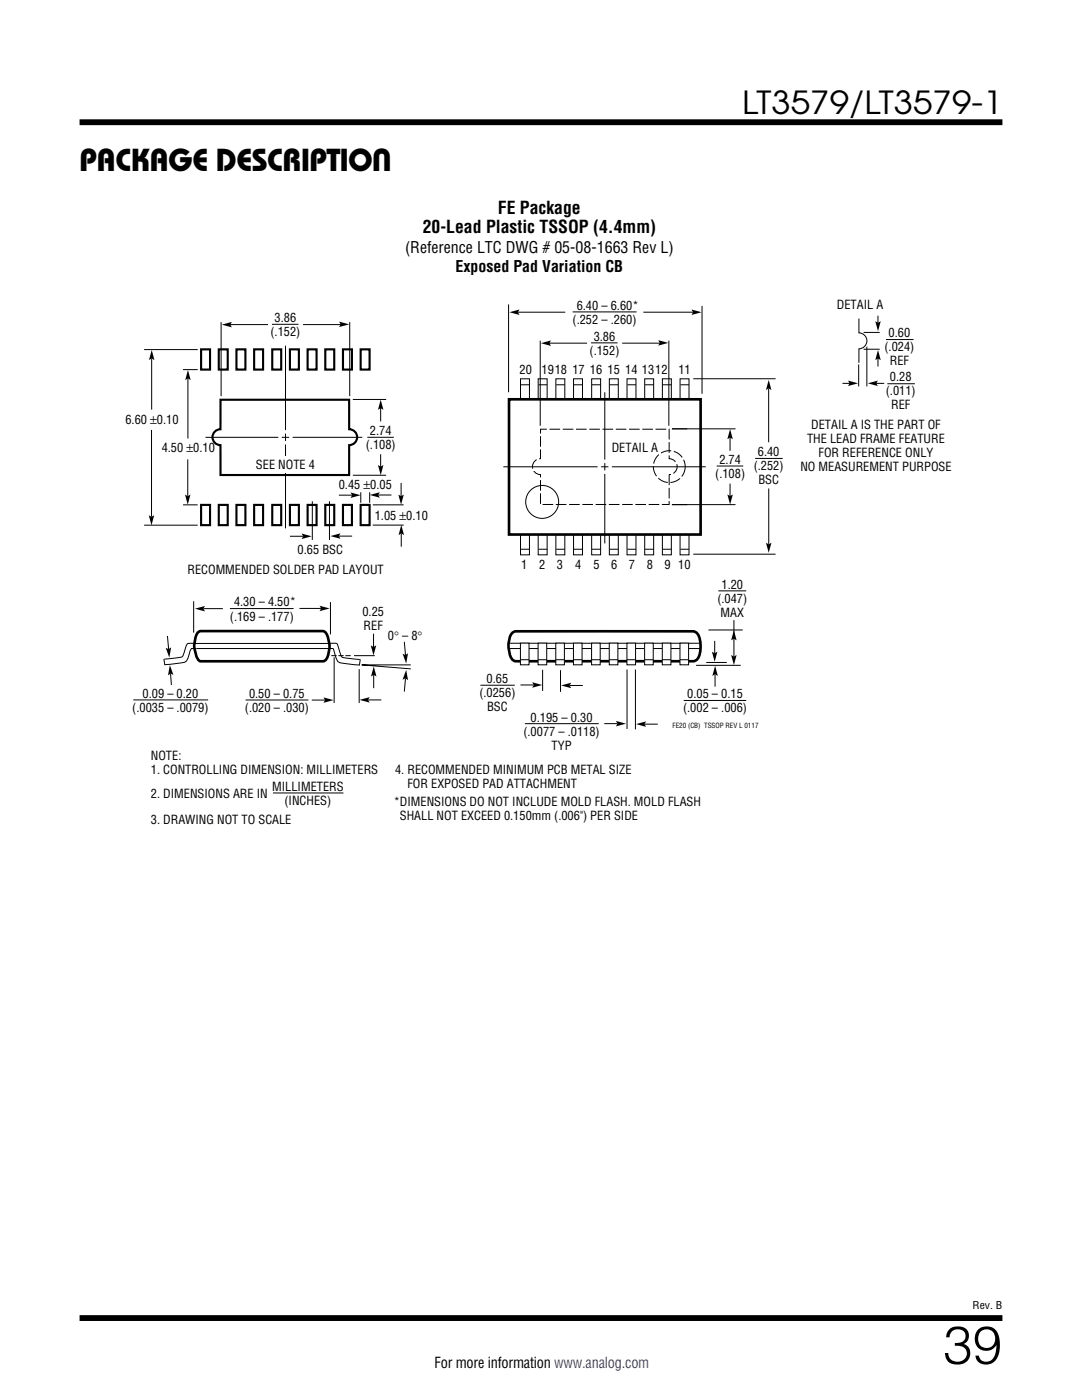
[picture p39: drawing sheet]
<svg xmlns="http://www.w3.org/2000/svg" width="216mm" height="279mm" viewBox="0 0 216 279" stroke-linecap="round" stroke-linejoin="round" font-family="sans-serif">
<defs><g id="words">
<text font-size="10.6" x="188.2" y="272.2">39</text>
<g font-size="6.3">
<text x="148.1" y="22.8">LT3579/LT3579-1</text>
<text x="15.9" y="34.1">PACKAGE DESCRIPTION</text>
</g>
<g font-size="3.5">
<text x="84.3" y="46.6">20-Lead Plastic TSSOP (4.4mm)</text>
<text x="99.3" y="42.7">FE Package</text>
</g>
<g font-size="3.2">
<text x="80.8" y="50.4">(Reference LTC DWG # 05-08-1663 Rev L)</text>
<text x="90.9" y="54.3">Exposed Pad Variation CB</text>
</g>
<text font-size="3" x="86.7" y="273.1">For more information www.analog.com</text>
<g font-size="2.5">
<text x="54.8" y="64.3">3.86</text>
<text x="114.2" y="64.6">(.252 – .260)</text>
<text x="115.1" y="61.8">6.40 – 6.60*</text>
<text x="167" y="61.6">DETAIL A</text>
<text x="54" y="67.1">(.152)</text>
<text x="117.6" y="70.8">(.152)</text>
<text x="118.5" y="68">3.86</text>
<text x="176.5" y="70.1">(.024)</text>
<text x="177.3" y="67.3">0.60</text>
<text x="103.7" y="74.7">20</text>
<text x="108.1" y="74.7">1918 17 16 15</text>
<text x="124.7" y="74.7">14 1312</text>
<text x="135.4" y="74.7">11</text>
<text x="177.6" y="72.9">REF</text>
<text x="177.6" y="76.1">0.28</text>
<text x="176.8" y="78.9">(.011)</text>
<text x="177.8" y="81.7">REF</text>
<text x="25" y="84.5">6.60 ±0.10</text>
<text x="73" y="89.7">(.108)</text>
<text x="73.8" y="86.8">2.74</text>
<text x="161" y="88.4">THE LEAD FRAME FEATURE</text>
<text x="161.9" y="85.6">DETAIL A IS THE PART OF</text>
<text x="32.3" y="90.3">4.50 ±0.10</text>
<text x="51.1" y="93.6">SEE NOTE 4</text>
<text x="122.1" y="90.1">DETAIL A</text>
<text x="142.7" y="95.4">(.108)</text>
<text x="143.5" y="92.6">2.74</text>
<text x="150.4" y="93.8">(.252)</text>
<text x="151.2" y="91">6.40</text>
<text x="159.7" y="94.1">NO MEASUREMENT PURPOSE</text>
<text x="163.3" y="91.2">FOR REFERENCE ONLY</text>
<text x="67.6" y="97.7">0.45 ±0.05</text>
<text x="151.3" y="96.6">BSC</text>
<text x="74.8" y="103.7">1.05 ±0.10</text>
<text x="59.4" y="110.6">0.65 BSC</text>
<text x="104" y="113.6">1</text>
<text x="107.6" y="113.6">2</text>
<text x="111.1" y="113.6">3</text>
<text x="114.8" y="113.6">4</text>
<text x="118.4" y="113.5">5</text>
<text x="122" y="113.6">6</text>
<text x="125.5" y="113.5">7</text>
<text x="129" y="113.6">8</text>
<text x="132.6" y="113.6">9 10</text>
<text x="37.4" y="114.6">RECOMMENDED SOLDER PAD LAYOUT</text>
<text x="144" y="117.4">1.20</text>
<text x="45.9" y="123.9">(.169 – .177)</text>
<text x="46.7" y="121">4.30 – 4.50*</text>
<text x="72.3" y="123">0.25</text>
<text x="72.6" y="125.8">REF</text>
<text x="143.1" y="120.3">(.047)</text>
<text x="143.8" y="123.1">MAX</text>
<text x="77.4" y="127.6">0° – 8°</text>
<text x="97.1" y="136.2">0.65</text>
<text x="26.4" y="142.1">(.0035 – .0079)</text>
<text x="28.5" y="139.2">0.09 – 0.20</text>
<text x="48.9" y="142.1">(.020 – .030)</text>
<text x="49.7" y="139.3">0.50 – 0.75</text>
<text x="95.7" y="139.1">(.0256)</text>
<text x="97.2" y="141.9">BSC</text>
<text x="105.9" y="144">0.195 – 0.30</text>
<text x="136.3" y="142.2">(.002 – .006)</text>
<text x="137.1" y="139.4">0.05 – 0.15</text>
<text x="104.4" y="146.8">(.0077 – .0118)</text>
<text x="110.1" y="149.6">TYP</text>
<text x="30.1" y="151.6">NOTE:</text>
<text x="30.1" y="154.5">1. CONTROLLING DIMENSION: MILLIMETERS</text>
<text x="78.8" y="154.5">4. RECOMMENDED MINIMUM PCB METAL SIZE</text>
<text x="30.1" y="159.2">2. DIMENSIONS ARE IN</text>
<text x="54.3" y="157.8">MILLIMETERS</text>
<text x="56.8" y="160.6">(INCHES)</text>
<text x="78.6" y="160.8">*DIMENSIONS DO NOT INCLUDE MOLD FLASH. MOLD FLASH</text>
<text x="81.3" y="157.3">FOR EXPOSED PAD ATTACHMENT</text>
<text x="30.1" y="164.5">3. DRAWING NOT TO SCALE</text>
<text x="79.8" y="163.6">SHALL NOT EXCEED 0.150mm (.006&quot;) PER SIDE</text>
</g>
<text font-size="2.1" x="194.1" y="261.2">Rev. B</text>
<text font-size="1.4" x="134.2" y="145.2">FE20 (CB) TSSOP REV L 0117</text>
</g></defs>
<path d="M15.9 24.4h184.1M15.9 263h184.1" fill="none" stroke="#000" stroke-width="1.2" stroke-linecap="butt"/>
<g fill="none" stroke="#000" stroke-width=".2">
<path d="M103.9 75.6h1.7v35.1h-1.7zM103.9 76.8h1.7M107.4 75.6h1.8v35.1h-1.8zM107.5 76.8h1.7M110.9 75.6h1.8v35.1h-1.8zM111 76.8h1.7M114.4 75.6h1.8v35.1h-1.8zM114.5 76.8h1.7M118.1 75.6h1.7v35.1h-1.7zM118.1 76.8h1.7M121.6 75.6h1.8v35.1h-1.8zM121.7 76.8h1.7"/>
<path d="M125.1 75.6h1.8v35.1h-1.8zM125.2 76.8h1.7M128.6 75.6h1.8v35.1h-1.8zM128.7 76.8h1.7M132.2 75.6h1.8v35.1h-1.8zM132.2 76.8h1.8M135.7 75.6h1.8v35.1h-1.8zM135.8 76.8h1.7M38.6 120v6.3M103.9 109.6h1.7M107.5 109.6h1.7M111 109.6h1.7"/>
<path d="M114.5 109.6h1.7M118.1 109.6h1.7M121.7 109.6h1.7M125.2 109.6h1.7M128.7 109.6h1.7M132.2 109.6h1.8M135.8 109.6h1.7M26.6 139.7h14.9M33.4 126.9l.2 2.7M34 134.4l.2 2.3M39 128.4h26.4M39.2 129.4h26.3"/>
<path d="M40.6 121.5h3.9M45.9 121.5h12.7M49 139.7h12.5M59.8 121.4h4.3M62.2 139.7h2.7M65.6 129.4l.9 .1 .2 .7a2.63 2.63 0 0 0 1.2 2.1l3.8 .4M65.6 128.4h1.5a4.5 4.5 0 0 1 .8 2.2l.2 .3a1.23 1.23 0 0 0 1.2 .5l2.5 .2M65.9 120.2v6.4M66.7 131.2v9.1M71.7 133.5v6.8M71.9 131.6l-.2 1.2M80.7 128.1l.2 2.6"/>
<path d="M80.9 135.4l-.2 2.6M82 132.7h-9.8l9.8 .8"/>
</g>
<path d="M33.1 129.3l.5 .3 .6-.4-.4 2zM33.9 132.8l.7 1.9-.6-.3-.5 .4zM38.9 121.5l2-.6-.3 .6 .3 .5zM63.8 120.9l1.9 .5-1.9 .6 .3-.6zM64.5 139.2l2 .5-2 .6 .4-.6zM80.3 130.5l.6 .2 .5-.3-.3 2zM81 133.7l.4 2-.5-.3-.6 .2z" fill="#000"/>
<path d="M39.6 126.1l.4-.2h24.4a1.98 1.98 0 0 1 1.2 1.9 4.9 4.9 0 0 1-.7 4l-.5 .2h-24.4a2.58 2.58 0 0 1-1.1-2.2 4.9 4.9 0 0 1 .7-3.7z" fill="none" stroke="#000" stroke-width=".53"/>
<path d="M101.6 79.7h38.2v27h-38.2z" fill="#fff"/>
<path d="M101.6 79.7h38.2v27h-38.2zM102.4 126.2l.6-.2h33.8a2.48 2.48 0 0 1 2.5 .6 5.7 5.7 0 0 1 0 4.8 2.58 2.58 0 0 1-2.4 .6h-31.2a9.3 9.3 0 0 1-3.3-.2 5.1 5.1 0 0 1-.4-5.2z" fill="none" stroke="#000" stroke-width=".53"/>
<g fill="none" stroke="#000" stroke-width=".2">
<path d="M101.5 60.7v17.6M103.3 62.3h9.5M114.3 62.2h12.7M117.9 68.4h5.3M124.1 68.5h7.7M128.4 62.3h10.2M138.3 75.6h16.5M140.1 61.1v17.5M153.4 77.5v10.8M143 93h5.3M145.7 86.9v3.1M153.4 97.5v11.1"/>
<path d="M138.3 110.6h16.5M143.3 117.9h5.6M73.4 139.7h2.7M74.5 126.5v2.6M74.6 134.7v2.6M95.9 136.8h6.8M101.7 128.4h37.9M101.7 129.4h37.9M103.9 136.7h2.6M108.3 133.7v4.2M111.8 133.8v4.3M113.7 136.8h2.6"/>
<path d="M125.1 133.6v11.9M126.8 133.6v12M136.4 139.8h12.5M138.9 132.8h8.9M140.9 132.2h4.1M141.4 125.7h6.8M142.6 127.9v2.5M142.7 134.6v2.4M146.4 123.8v7.3M104.7 144.4h14.8M120.6 144.4h2.6M128.6 144.5h2.7"/>
<circle cx="108.2" cy="100.2" r="3.3"/>
</g>
<g fill="#000">
<path d="M101.7 62.3l2-.5-.4 .5 .4 .6zM108 68.5l1.9-.6-.3 .6 .3 .5zM131.3 67.9l2 .5-2 .6 .4-.6zM138 61.8l2 .5-2 .6 .3-.6zM153.4 75.8l.5 2-.5-.3-.6 .3zM145.7 85.7l.5 1.9-.5-.3-.6 .3zM152.8 108.3l.6 .3 .5-.3-.5 2zM71.8 139.7l2-.6-.4 .6 .4 .5zM74 128.8l.5 .3 .6-.3-.6 2zM74.6 133l.5 2-.5-.3-.6 .3zM106.2 136.2l2 .5-2 .6 .3-.6zM112 136.8l2-.5-.3 .5 .3 .5z"/>
<path d="M142.1 130.1l.5 .3 .5-.3-.5 1.9zM142.7 132.9l.5 2-.5-.3-.6 .3zM146.4 125.8l.6 2-.6-.3-.5 .3zM145.9 130.7l.5 .3 .6-.3-.6 2zM122.9 143.9l2 .5-2 .6 .3-.6zM126.9 144.5l2-.5-.3 .5 .3 .6z"/>
</g>
<path d="M103.8 128.4h1.8v4.3h-1.8z" fill="#fff"/>
<path d="M103.8 131.7h1.8M103.8 128.4h1.8v4.3h-1.8z" fill="none" stroke="#000" stroke-width=".2"/>
<path d="M107.4 128.4h1.7v4.3h-1.7z" fill="#fff"/>
<path d="M107.4 131.7h1.7M107.4 128.4h1.7v4.3h-1.7z" fill="none" stroke="#000" stroke-width=".2"/>
<path d="M110.9 128.4h1.7v4.3h-1.7z" fill="#fff"/>
<path d="M110.9 131.7h1.7M110.9 128.4h1.7v4.3h-1.7z" fill="none" stroke="#000" stroke-width=".2"/>
<path d="M114.4 128.4h1.7v4.3h-1.7z" fill="#fff"/>
<path d="M114.4 131.7h1.7M114.4 128.4h1.7v4.3h-1.7z" fill="none" stroke="#000" stroke-width=".2"/>
<path d="M118 128.4h1.8v4.3h-1.8z" fill="#fff"/>
<path d="M118 131.7h1.8M118 128.4h1.8v4.3h-1.8z" fill="none" stroke="#000" stroke-width=".2"/>
<path d="M121.6 128.4h1.7v4.3h-1.7z" fill="#fff"/>
<path d="M121.6 131.7h1.7M121.6 128.4h1.7v4.3h-1.7z" fill="none" stroke="#000" stroke-width=".2"/>
<path d="M125.1 128.4h1.7v4.3h-1.7z" fill="#fff"/>
<path d="M125.1 131.7h1.7M125.1 128.4h1.7v4.3h-1.7z" fill="none" stroke="#000" stroke-width=".2"/>
<path d="M128.6 128.4h1.7v4.3h-1.7z" fill="#fff"/>
<path d="M128.6 131.7h1.7M128.6 128.4h1.7v4.3h-1.7z" fill="none" stroke="#000" stroke-width=".2"/>
<path d="M132.2 128.4h1.7v4.3h-1.7z" fill="#fff"/>
<path d="M132.2 131.7h1.7M132.2 128.4h1.7v4.3h-1.7z" fill="none" stroke="#000" stroke-width=".2"/>
<path d="M135.7 128.4h1.7v4.3h-1.7z" fill="#fff"/>
<g fill="none" stroke="#000" stroke-width=".2">
<path d="M28.8 69.8h10.6M30.3 71.5v10.2M36.5 73.8h2.9M37.5 75.5v12M44.1 64.3v14.8M45.7 64.8h7.8M54.3 64.7h5.3M57 69v36.4M60.5 64.8h7.7M69.8 64.3v14.8M70.4 79.7h6.6M107.8 68v17"/>
<path d="M109.4 68.5h7.7M120.7 78.3v30.2M133.5 68v17M30.2 85.8v17.3M37.5 91.7v7.3M41 87.3h31.3M67.6 98.8h2.7M70.4 94.8h6.6M72 98.2v2.1M73.3 87.3h5.3M73.8 98.2v2.1M75.5 98.8h2.6"/>
<path d="M76 81.1v3M76 90.6v3.5M80 96.4v2.6M100.4 93.2h40.4M134.1 85.6h12.7M145.7 96.5v3.4M28.8 104.8h10.6M36.5 100.8h2.9M57.9 107h2.6M62.3 100v7.8M65.7 100v7.8M67.6 107h2.7"/>
<path d="M74.4 100.8h6.1M74.4 104.8h6.1M80.1 106.5v2.6M134.1 100.7h12.7M32.7 131.5l.2 1.2M39.1 129.4l-1 .1-.2 .6a2.65 2.65 0 0 1-1.2 2.1l-3.8 .4M39.2 128.4h-1.6a2.14 2.14 0 0 0-.8 1.6 1.12 1.12 0 0 1-1.1 1.2l-2.9 .3M135.7 131.7h1.7M135.7 128.4h1.7v4.3h-1.7zM54.5 158.3h14"/>
</g>
<path d="M66.1 130.9h4.2" fill="none" stroke="#000" stroke-width=".2" stroke-dasharray="1.1 .4" stroke-linecap="butt"/>
<g fill="#000">
<path d="M30.3 69.9l.5 2-.5-.4-.6 .4zM37.5 73.9l.5 2-.5-.4-.5 .4zM44.3 64.8l2-.6-.4 .6 .4 .5zM67.7 64.2l1.9 .5-1.9 .6 .3-.6zM36.9 98.7l.6 .3 .5-.3-.5 2zM69.9 98.3l2 .5-2 .6 .4-.6zM73.8 98.8l2-.6-.3 .6 .3 .5zM76 79.8l.5 2-.5-.3-.6 .3zM75.4 92.8l.6 .3 .5-.3-.5 2zM79.5 98.7l.5 .3 .6-.3-.6 2zM145.1 98.7l.6 .3 .5-.3-.5 2zM29.7 102.8l.5 .3 .6-.3-.6 2z"/>
<path d="M60.2 106.5l2 .5-2 .6 .3-.6zM66 107l1.9-.6-.3 .6 .3 .5zM80.1 104.8l.5 2-.5-.3-.6 .3z"/>
</g>
<g fill="none" stroke="#000" stroke-width=".42">
<path d="M40.1 69.7h1.8v4.1h-1.8zM43.7 69.7h1.7v4.1h-1.7zM47.2 69.7h1.8v4.1h-1.8zM50.7 69.7h1.8v4.1h-1.8zM54.3 69.7h1.8v4.1h-1.8zM57.9 69.7h1.7v4.1h-1.7zM61.4 69.7h1.8v4.1h-1.8zM64.9 69.7h1.8v4.1h-1.8zM68.4 69.7h1.8v4.1h-1.8zM72 69.7h1.7v4.1h-1.7zM40.1 100.8h1.8v4h-1.8zM43.7 100.8h1.7v4h-1.7z"/>
<path d="M47.2 100.8h1.8v4h-1.8zM50.7 100.8h1.8v4h-1.8zM54.3 100.8h1.8v4h-1.8zM57.9 100.8h1.7v4h-1.7zM61.4 100.8h1.8v4h-1.8zM64.9 100.8h1.8v4h-1.8zM68.4 100.8h1.8v4h-1.8zM72 100.8h1.7v4h-1.7z"/>
</g>
<path d="M55.9 86.2h2.1v2.2h-2.1zM119.6 92.1h2.1v2.1h-2.1z" fill="none" stroke="#fff" stroke-width=".71" stroke-linecap="butt"/>
<path d="M56.4 91h1.1v3.3h-1.1z" fill="#fff"/>
<g fill="none" stroke="#000" stroke-width=".2">
<path d="M168.1 76.5h2.4M171.3 72.7v4.4M171.4 63.6v2.8a1.58 1.58 0 0 1 1.6 1.6 1.58 1.58 0 0 1-1.6 1.6v2.8M172.3 66.3h3.2M172.3 69.7h3.2M173 69.2v7.9M174.4 76.5h2M175.2 63v2.3M175.2 71.1v2M176.8 67.8h5.5M177.1 76.6h5.5M150.7 91.5h5.5"/>
<path d="M70.6 130.9h4.2"/>
</g>
<g fill="none" stroke="#000" stroke-width=".2" stroke-dasharray="2.1 .5" stroke-linecap="butt">
<path d="M107.9 85.7h25.6v5.8a1.58 1.58 0 0 1 1.6 1.6 1.58 1.58 0 0 1-1.6 1.6v6h-25.6l-.1-6a1.59 1.59 0 0 1-1.5-1.6 1.59 1.59 0 0 1 1.5-1.6z"/>
<circle cx="133.5" cy="93.1" r="3.2"/>
</g>
<path d="M44 79.8h25.7v5.9a1.58 1.58 0 0 1 1.6 1.5 1.58 1.58 0 0 1-1.6 1.6v6h-25.7v-6a1.59 1.59 0 0 1-1.6-1.5 1.59 1.59 0 0 1 1.6-1.6z" fill="none" stroke="#000" stroke-width=".42"/>
<path d="M169.2 76l2 .5-2 .5 .3-.5zM173.2 76.5l2-.5-.4 .5 .4 .5zM175.2 69.9l.5 2-.5-.4-.5 .4zM174.7 64.1l.5 .3 .5-.3-.5 2z" fill="#000"/>
<use href="#words"/>
</svg>
